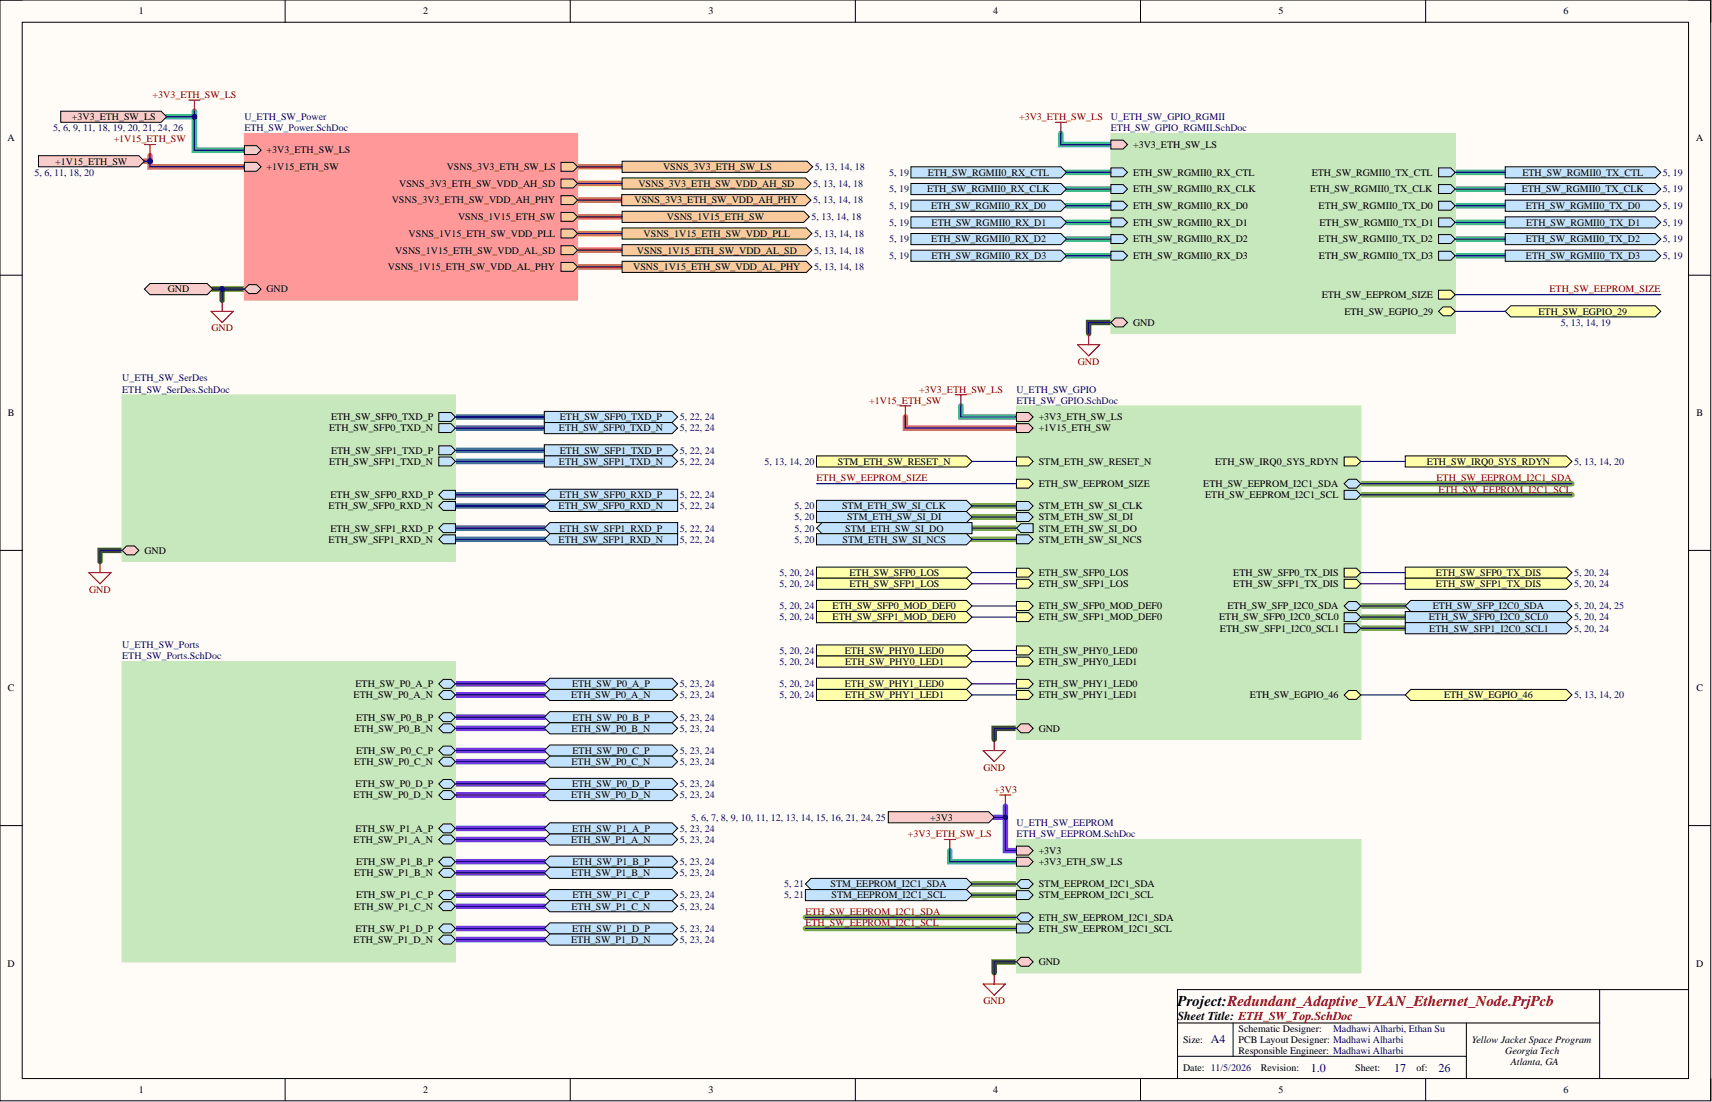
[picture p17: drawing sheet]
<svg xmlns="http://www.w3.org/2000/svg" width="391mm" height="252mm" viewBox="0 0 391 252" stroke-linecap="round" stroke-linejoin="round" font-family="sans-serif">
<defs><g id="words">
<text font-size="3.4" x="268.9" y="229.6">Project:Redundant_Adaptive_VLAN_Ethernet_Node.PrjPcb</text>
<text font-size="2.7" x="268.9" y="232.9">Sheet Title: ETH_SW_Top.SchDoc</text>
<g font-size="2.7" fill="#000080">
<text x="276.5" y="238">A4</text>
<text x="299.3" y="244.6">1.0</text>
<text x="318.3" y="244.6">17</text>
<text x="328.5" y="244.6">26</text>
</g>
<g font-size="2.3">
<text x="31.7" y="3.3">1</text>
<text x="96.6" y="3.3">2</text>
<text x="161.8" y="3.3">3</text>
<text x="226.8" y="3.3">4</text>
<text x="291.9" y="3.3">5</text>
<text x="357" y="3.3">6</text>
<text x="16.4" y="27.4">+3V3_ETH_SW_LS</text>
<text x="1.7" y="32.2">A</text>
<text x="60.9" y="35">+3V3_ETH_SW_LS</text>
<text x="258.7" y="33.8">+3V3_ETH_SW_LS</text>
<text x="387.3" y="32.2">A</text>
<text x="12.6" y="37.6">+1V15_ETH_SW</text>
<text x="60.9" y="38.8">+1V15_ETH_SW</text>
<text x="102" y="38.8">VSNS_3V3_ETH_SW_LS</text>
<text x="151.4" y="38.8">VSNS_3V3_ETH_SW_LS</text>
<text x="211.8" y="40.1">ETH_SW_RGMII0_RX_CTL</text>
<text x="258.7" y="40.1">ETH_SW_RGMII0_RX_CTL</text>
<text x="299.5" y="40.1">ETH_SW_RGMII0_TX_CTL</text>
<text x="347.6" y="40.1">ETH_SW_RGMII0_TX_CTL</text>
<text x="89.4" y="46.4">VSNS_3V3_ETH_SW_VDD_AH_PHY</text>
<text x="91.1" y="42.6">VSNS_3V3_ETH_SW_VDD_AH_SD</text>
<text x="144.9" y="46.4">VSNS_3V3_ETH_SW_VDD_AH_PHY</text>
<text x="145.8" y="42.6">VSNS_3V3_ETH_SW_VDD_AH_SD</text>
<text x="211.7" y="43.9">ETH_SW_RGMII0_RX_CLK</text>
<text x="212.6" y="47.7">ETH_SW_RGMII0_RX_D0</text>
<text x="258.7" y="47.7">ETH_SW_RGMII0_RX_D0</text>
<text x="258.7" y="43.9">ETH_SW_RGMII0_RX_CLK</text>
<text x="299.2" y="43.9">ETH_SW_RGMII0_TX_CLK</text>
<text x="301.1" y="47.7">ETH_SW_RGMII0_TX_D0</text>
<text x="347.4" y="43.9">ETH_SW_RGMII0_TX_CLK</text>
<text x="348.4" y="47.7">ETH_SW_RGMII0_TX_D0</text>
<text x="104.6" y="50.3">VSNS_1V15_ETH_SW</text>
<text x="152.3" y="50.3">VSNS_1V15_ETH_SW</text>
<text x="212.7" y="51.5">ETH_SW_RGMII0_RX_D1</text>
<text x="258.7" y="51.5">ETH_SW_RGMII0_RX_D1</text>
<text x="301.3" y="51.5">ETH_SW_RGMII0_TX_D1</text>
<text x="348.4" y="51.5">ETH_SW_RGMII0_TX_D1</text>
<text x="90.3" y="57.9">VSNS_1V15_ETH_SW_VDD_AL_SD</text>
<text x="93.3" y="54.1">VSNS_1V15_ETH_SW_VDD_PLL</text>
<text x="145.4" y="57.9">VSNS_1V15_ETH_SW_VDD_AL_SD</text>
<text x="146.9" y="54.1">VSNS_1V15_ETH_SW_VDD_PLL</text>
<text x="212.6" y="55.3">ETH_SW_RGMII0_RX_D2</text>
<text x="212.7" y="59.1">ETH_SW_RGMII0_RX_D3</text>
<text x="258.7" y="59.1">ETH_SW_RGMII0_RX_D3</text>
<text x="258.7" y="55.3">ETH_SW_RGMII0_RX_D2</text>
<text x="301.1" y="55.3">ETH_SW_RGMII0_TX_D2</text>
<text x="301.1" y="59.1">ETH_SW_RGMII0_TX_D3</text>
<text x="348.4" y="55.3">ETH_SW_RGMII0_TX_D2</text>
<text x="348.4" y="59.1">ETH_SW_RGMII0_TX_D3</text>
<text x="88.6" y="61.7">VSNS_1V15_ETH_SW_VDD_AL_PHY</text>
<text x="144.6" y="61.7">VSNS_1V15_ETH_SW_VDD_AL_PHY</text>
<text x="38.3" y="66.8">GND</text>
<text x="60.9" y="66.8">GND</text>
<text x="301.8" y="68">ETH_SW_EEPROM_SIZE</text>
<text x="306.9" y="71.8">ETH_SW_EGPIO_29</text>
<text x="351.3" y="71.8">ETH_SW_EGPIO_29</text>
<text x="258.7" y="74.4">GND</text>
<text x="1.8" y="95">B</text>
<text x="75.6" y="95.9">ETH_SW_SFP0_TXD_P</text>
<text x="127.8" y="95.9">ETH_SW_SFP0_TXD_P</text>
<text x="237.1" y="95.9">+3V3_ETH_SW_LS</text>
<text x="387.3" y="95">B</text>
<text x="75.2" y="98.5">ETH_SW_SFP0_TXD_N</text>
<text x="127.6" y="98.5">ETH_SW_SFP0_TXD_N</text>
<text x="237.1" y="98.5">+1V15_ETH_SW</text>
<text x="75.2" y="106.1">ETH_SW_SFP1_TXD_N</text>
<text x="75.6" y="103.6">ETH_SW_SFP1_TXD_P</text>
<text x="127.6" y="106.1">ETH_SW_SFP1_TXD_N</text>
<text x="127.8" y="103.6">ETH_SW_SFP1_TXD_P</text>
<text x="191.3" y="106.1">STM_ETH_SW_RESET_N</text>
<text x="237.1" y="106.1">STM_ETH_SW_RESET_N</text>
<text x="277.4" y="106.1">ETH_SW_IRQ0_SYS_RDYN</text>
<text x="325.7" y="106.1">ETH_SW_IRQ0_SYS_RDYN</text>
<text x="75.5" y="113.7">ETH_SW_SFP0_RXD_P</text>
<text x="127.7" y="113.7">ETH_SW_SFP0_RXD_P</text>
<text x="237.1" y="111.2">ETH_SW_EEPROM_SIZE</text>
<text x="274.7" y="111.2">ETH_SW_EEPROM_I2C1_SDA</text>
<text x="275.1" y="113.7">ETH_SW_EEPROM_I2C1_SCL</text>
<text x="75" y="116.2">ETH_SW_SFP0_RXD_N</text>
<text x="127.5" y="116.2">ETH_SW_SFP0_RXD_N</text>
<text x="192.3" y="116.2">STM_ETH_SW_SI_CLK</text>
<text x="193.4" y="118.8">STM_ETH_SW_SI_DI</text>
<text x="237.1" y="116.2">STM_ETH_SW_SI_CLK</text>
<text x="237.1" y="118.8">STM_ETH_SW_SI_DI</text>
<text x="75" y="123.9">ETH_SW_SFP1_RXD_N</text>
<text x="75.5" y="121.3">ETH_SW_SFP1_RXD_P</text>
<text x="127.5" y="123.9">ETH_SW_SFP1_RXD_N</text>
<text x="127.7" y="121.3">ETH_SW_SFP1_RXD_P</text>
<text x="192.4" y="123.9">STM_ETH_SW_SI_NCS</text>
<text x="193" y="121.3">STM_ETH_SW_SI_DO</text>
<text x="237.1" y="121.3">STM_ETH_SW_SI_DO</text>
<text x="237.1" y="123.9">STM_ETH_SW_SI_NCS</text>
<text x="33" y="126.4">GND</text>
<text x="193.9" y="131.5">ETH_SW_SFP0_LOS</text>
<text x="237.1" y="131.5">ETH_SW_SFP0_LOS</text>
<text x="281.6" y="131.5">ETH_SW_SFP0_TX_DIS</text>
<text x="327.8" y="131.5">ETH_SW_SFP0_TX_DIS</text>
<text x="193.9" y="134">ETH_SW_SFP1_LOS</text>
<text x="237.1" y="134">ETH_SW_SFP1_LOS</text>
<text x="281.6" y="134">ETH_SW_SFP1_TX_DIS</text>
<text x="327.8" y="134">ETH_SW_SFP1_TX_DIS</text>
<text x="190.1" y="139.1">ETH_SW_SFP0_MOD_DEF0</text>
<text x="190.1" y="141.6">ETH_SW_SFP1_MOD_DEF0</text>
<text x="237.1" y="141.6">ETH_SW_SFP1_MOD_DEF0</text>
<text x="237.1" y="139.1">ETH_SW_SFP0_MOD_DEF0</text>
<text x="278.4" y="141.6">ETH_SW_SFP0_I2C0_SCL0</text>
<text x="280.2" y="139.1">ETH_SW_SFP_I2C0_SDA</text>
<text x="326.2" y="141.6">ETH_SW_SFP0_I2C0_SCL0</text>
<text x="327.1" y="139.1">ETH_SW_SFP_I2C0_SDA</text>
<text x="192.9" y="149.2">ETH_SW_PHY0_LED0</text>
<text x="237.1" y="149.2">ETH_SW_PHY0_LED0</text>
<text x="278.5" y="144.2">ETH_SW_SFP1_I2C0_SCL1</text>
<text x="326.3" y="144.2">ETH_SW_SFP1_I2C0_SCL1</text>
<text x="193" y="151.8">ETH_SW_PHY0_LED1</text>
<text x="237.1" y="151.8">ETH_SW_PHY0_LED1</text>
<text x="1.8" y="157.8">C</text>
<text x="80.7" y="159.4">ETH_SW_P0_A_N</text>
<text x="81.2" y="156.8">ETH_SW_P0_A_P</text>
<text x="130.4" y="159.4">ETH_SW_P0_A_N</text>
<text x="130.6" y="156.8">ETH_SW_P0_A_P</text>
<text x="192.9" y="156.8">ETH_SW_PHY1_LED0</text>
<text x="193" y="159.4">ETH_SW_PHY1_LED1</text>
<text x="237.1" y="159.4">ETH_SW_PHY1_LED1</text>
<text x="237.1" y="156.8">ETH_SW_PHY1_LED0</text>
<text x="285.4" y="159.4">ETH_SW_EGPIO_46</text>
<text x="329.7" y="159.4">ETH_SW_EGPIO_46</text>
<text x="387.3" y="157.8">C</text>
<text x="80.9" y="167">ETH_SW_P0_B_N</text>
<text x="81.3" y="164.5">ETH_SW_P0_B_P</text>
<text x="130.5" y="167">ETH_SW_P0_B_N</text>
<text x="130.7" y="164.5">ETH_SW_P0_B_P</text>
<text x="237.1" y="167">GND</text>
<text x="81.3" y="172.1">ETH_SW_P0_C_P</text>
<text x="130.7" y="172.1">ETH_SW_P0_C_P</text>
<text x="80.9" y="174.6">ETH_SW_P0_C_N</text>
<text x="81.2" y="179.7">ETH_SW_P0_D_P</text>
<text x="130.5" y="174.6">ETH_SW_P0_C_N</text>
<text x="130.6" y="179.7">ETH_SW_P0_D_P</text>
<text x="80.7" y="182.2">ETH_SW_P0_D_N</text>
<text x="130.4" y="182.2">ETH_SW_P0_D_N</text>
<text x="81.2" y="189.8">ETH_SW_P1_A_P</text>
<text x="130.6" y="189.8">ETH_SW_P1_A_P</text>
<text x="212.4" y="187.3">+3V3</text>
<text x="80.7" y="192.4">ETH_SW_P1_A_N</text>
<text x="81.3" y="197.5">ETH_SW_P1_B_P</text>
<text x="130.4" y="192.4">ETH_SW_P1_A_N</text>
<text x="130.7" y="197.5">ETH_SW_P1_B_P</text>
<text x="237.1" y="194.9">+3V3</text>
<text x="237.1" y="197.5">+3V3_ETH_SW_LS</text>
<text x="80.9" y="200">ETH_SW_P1_B_N</text>
<text x="130.5" y="200">ETH_SW_P1_B_N</text>
<text x="189.6" y="202.5">STM_EEPROM_I2C1_SDA</text>
<text x="237.1" y="202.5">STM_EEPROM_I2C1_SDA</text>
<text x="80.9" y="207.6">ETH_SW_P1_C_N</text>
<text x="81.3" y="205.1">ETH_SW_P1_C_P</text>
<text x="130.5" y="207.6">ETH_SW_P1_C_N</text>
<text x="130.7" y="205.1">ETH_SW_P1_C_P</text>
<text x="189.8" y="205.1">STM_EEPROM_I2C1_SCL</text>
<text x="237.1" y="205.1">STM_EEPROM_I2C1_SCL</text>
<text x="80.7" y="215.2">ETH_SW_P1_D_N</text>
<text x="81.2" y="212.7">ETH_SW_P1_D_P</text>
<text x="130.4" y="215.2">ETH_SW_P1_D_N</text>
<text x="130.6" y="212.7">ETH_SW_P1_D_P</text>
<text x="237.1" y="210.1">ETH_SW_EEPROM_I2C1_SDA</text>
<text x="237.1" y="212.7">ETH_SW_EEPROM_I2C1_SCL</text>
<text x="1.7" y="220.6">D</text>
<text x="237.1" y="220.3">GND</text>
<text x="387.3" y="220.6">D</text>
<text x="270.1" y="238.1">Size:</text>
<text x="282.8" y="235.5">Schematic Designer:</text>
<text x="282.8" y="238.1">PCB Layout Designer: Madhawi Alharbi</text>
<text x="336.1" y="238.1">Yellow Jacket Space Program</text>
<text x="270.1" y="244.4">Date: 11/5/2026</text>
<text x="282.8" y="240.6">Responsible Engineer: Madhawi Alharbi</text>
<text x="287.9" y="244.4">Revision:</text>
<text x="309.4" y="244.4">Sheet:</text>
<text x="323.4" y="244.4">of:</text>
<text x="343.7" y="240.6">Georgia Tech</text>
<text x="344.9" y="243.1">Atlanta, GA</text>
<text x="31.7" y="249.5">1</text>
<text x="96.6" y="249.5">2</text>
<text x="161.8" y="249.5">3</text>
<text x="226.8" y="249.5">4</text>
<text x="291.9" y="249.5">5</text>
<text x="357" y="249.5">6</text>
</g>
<g font-size="2.3" fill="#800000">
<text x="34.8" y="22.3">+3V3_ETH_SW_LS</text>
<text x="232.7" y="27.4">+3V3_ETH_SW_LS</text>
<text x="26" y="32.5">+1V15_ETH_SW</text>
<text x="353.8" y="66.8">ETH_SW_EEPROM_SIZE</text>
<text x="48.3" y="75.6">GND</text>
<text x="246.1" y="83.2">GND</text>
<text x="209.8" y="89.6">+3V3_ETH_SW_LS</text>
<text x="198.4" y="92.1">+1V15_ETH_SW</text>
<text x="186.4" y="109.9">ETH_SW_EEPROM_SIZE</text>
<text x="328" y="109.9">ETH_SW_EEPROM_I2C1_SDA</text>
<text x="328.4" y="112.4">ETH_SW_EEPROM_I2C1_SCL</text>
<text x="20.4" y="135.3">GND</text>
<text x="224.5" y="175.9">GND</text>
<text x="227" y="181">+3V3</text>
<text x="207.3" y="191.1">+3V3_ETH_SW_LS</text>
<text x="183.9" y="208.9">ETH_SW_EEPROM_I2C1_SDA</text>
<text x="183.9" y="211.4">ETH_SW_EEPROM_I2C1_SCL</text>
<text x="224.5" y="229.2">GND</text>
</g>
<g font-size="2.3" fill="#000080">
<text x="12.2" y="30">5, 6, 9, 11, 18, 19, 20, 21, 24, 26</text>
<text x="55.8" y="27.4">U_ETH_SW_Power</text>
<text x="55.8" y="30">ETH_SW_Power.SchDoc</text>
<text x="253.6" y="27.4">U_ETH_SW_GPIO_RGMII</text>
<text x="253.6" y="30">ETH_SW_GPIO_RGMII.SchDoc</text>
<text x="7.9" y="40.1">5, 6, 11, 18, 20</text>
<text x="186" y="38.8">5, 13, 14, 18</text>
<text x="203" y="40.1">5, 19</text>
<text x="379.7" y="40.1">5, 19</text>
<text x="185.7" y="46.4">5, 13, 14, 18</text>
<text x="185.7" y="42.6">5, 13, 14, 18</text>
<text x="203" y="47.7">5, 19</text>
<text x="203" y="43.9">5, 19</text>
<text x="379.7" y="47.7">5, 19</text>
<text x="379.7" y="43.9">5, 19</text>
<text x="185.3" y="50.3">5, 13, 14, 18</text>
<text x="203" y="51.5">5, 19</text>
<text x="379.7" y="51.5">5, 19</text>
<text x="185.9" y="57.9">5, 13, 14, 18</text>
<text x="185.9" y="54.1">5, 13, 14, 18</text>
<text x="203" y="55.3">5, 19</text>
<text x="203" y="59.1">5, 19</text>
<text x="379.7" y="59.1">5, 19</text>
<text x="379.7" y="55.3">5, 19</text>
<text x="185.9" y="61.7">5, 13, 14, 18</text>
<text x="356.4" y="74.4">5, 13, 14, 19</text>
<text x="27.9" y="87.1">U_ETH_SW_SerDes</text>
<text x="27.9" y="89.6">ETH_SW_SerDes.SchDoc</text>
<text x="232.1" y="89.6">U_ETH_SW_GPIO</text>
<text x="155.2" y="95.9">5, 22, 24</text>
<text x="232.1" y="92.1">ETH_SW_GPIO.SchDoc</text>
<text x="155.2" y="98.5">5, 22, 24</text>
<text x="155.2" y="103.6">5, 22, 24</text>
<text x="155.2" y="106.1">5, 22, 24</text>
<text x="174.5" y="106.1">5, 13, 14, 20</text>
<text x="359.4" y="106.1">5, 13, 14, 20</text>
<text x="155.2" y="113.7">5, 22, 24</text>
<text x="155.2" y="116.2">5, 22, 24</text>
<text x="181.4" y="118.8">5, 20</text>
<text x="181.4" y="116.2">5, 20</text>
<text x="155.2" y="121.3">5, 22, 24</text>
<text x="155.2" y="123.9">5, 22, 24</text>
<text x="181.4" y="121.3">5, 20</text>
<text x="181.4" y="123.9">5, 20</text>
<text x="178" y="131.5">5, 20, 24</text>
<text x="359.4" y="131.5">5, 20, 24</text>
<text x="178" y="134">5, 20, 24</text>
<text x="359.4" y="134">5, 20, 24</text>
<text x="178" y="139.1">5, 20, 24</text>
<text x="178" y="141.6">5, 20, 24</text>
<text x="359.4" y="141.6">5, 20, 24</text>
<text x="359.4" y="139.1">5, 20, 24, 25</text>
<text x="27.9" y="148">U_ETH_SW_Ports</text>
<text x="178" y="149.2">5, 20, 24</text>
<text x="359.4" y="144.2">5, 20, 24</text>
<text x="27.9" y="150.5">ETH_SW_Ports.SchDoc</text>
<text x="178" y="151.8">5, 20, 24</text>
<text x="155.2" y="156.8">5, 23, 24</text>
<text x="155.2" y="159.4">5, 23, 24</text>
<text x="178" y="156.8">5, 20, 24</text>
<text x="178" y="159.4">5, 20, 24</text>
<text x="359.4" y="159.4">5, 13, 14, 20</text>
<text x="155.2" y="164.5">5, 23, 24</text>
<text x="155.2" y="167">5, 23, 24</text>
<text x="155.2" y="172.1">5, 23, 24</text>
<text x="155.2" y="174.6">5, 23, 24</text>
<text x="155.2" y="179.7">5, 23, 24</text>
<text x="155.2" y="182.2">5, 23, 24</text>
<text x="155.2" y="189.8">5, 23, 24</text>
<text x="157.8" y="187.3">5, 6, 7, 8, 9, 10, 11, 12, 13, 14, 15, 16, 21, 24, 25</text>
<text x="232.1" y="188.6">U_ETH_SW_EEPROM</text>
<text x="232.1" y="191.1">ETH_SW_EEPROM.SchDoc</text>
<text x="155.2" y="192.4">5, 23, 24</text>
<text x="155.2" y="197.5">5, 23, 24</text>
<text x="155.2" y="200">5, 23, 24</text>
<text x="179.1" y="202.5">5, 21</text>
<text x="155.2" y="205.1">5, 23, 24</text>
<text x="155.2" y="207.6">5, 23, 24</text>
<text x="179.1" y="205.1">5, 21</text>
<text x="155.2" y="212.7">5, 23, 24</text>
<text x="155.2" y="215.2">5, 23, 24</text>
<text x="304.4" y="235.5">Madhawi Alharbi, Ethan Su</text>
</g>
</g></defs>
<path d="M0 0h390.6v251.3h-390.6z" fill-rule="evenodd" fill="#fffcf8"/>
<path d="M0 0h390.6v251.3h-390.6z" fill="none" stroke="#000" stroke-width=".23"/>
<path d="M5.1 5.1h380.4v241.1h-380.4z" fill-rule="evenodd" fill="#fffcf8"/>
<g fill="none" stroke="#000" stroke-width=".23">
<path d="M0 0h5.1M5.1 5.1h380.4v241.1h-380.4zM65.1 0v5.1M130.2 0v5.1M195.3 0v5.1M260.4 0v5.1M325.5 0v5.1M385.5 0h5.1v5.1M0 62.8h5.1M385.5 62.8h5.1M0 125.6h5.1M385.5 125.6h5.1"/>
<path d="M0 188.4h5.1M385.5 188.4h5.1M268.9 233.5h96.3M281.5 233.5v7.6M334.8 233.5v12.7M365.2 225.9v20.3M385.5 225.9h-116.6v20.3M65.1 246.2v5.1M130.2 246.2v5.1M195.3 246.2v5.1M260.4 246.2v5.1M268.9 241.1h65.9"/>
<path d="M325.5 246.2v5.1M390.6 246.2v5.1"/>
</g>
<path d="M48.6 66h2.1M55.8 66h-5.1v2.5M253.6 73.6h-5v2.5M27.9 125.6h-5.1v2.6M232.1 166.2h-5.1v2.6M232.1 219.5h-5.1v2.6" fill="none" stroke="#00be00" stroke-width="1.3"/>
<path d="M227 186.5h2.5M229.5 184v10.2h2.6" fill="none" stroke="#6e6eff" stroke-width="1.3"/>
<path d="M38 26.7h6.4M44.4 25.4v8.9h11.4M242.2 30.5v2.5h11.4M219.4 92.6v2.6h12.7M216.9 194.2v2.5h15.2" fill="none" stroke="#25aedb" stroke-width="1.3"/>
<path d="M33 36.8h1.2M34.2 35.5v2.6h21.6M206.7 95.2v2.5h25.4" fill="none" stroke="#db3381" stroke-width="1.3"/>
<path d="M131.9 38.1h10.1M131.9 41.9h10.1M131.9 49.5h10.1M131.9 45.7h10M131.9 53.3h10.1M131.9 57.1h10.1M131.9 60.9h10.1" fill="none" stroke="#fd8300" stroke-width="1.3"/>
<path d="M243.5 39.3h10.1M332.3 39.3h11.4M243.5 43.1h10.1M243.5 47h10.1M243.5 50.8h10.1M243.5 54.6h10.1M243.5 58.4h10.1M332.3 43.1h11.4M332.3 47h11.4M332.3 50.8h11.4M332.3 54.6h11.4M332.3 58.4h11.4" fill="none" stroke="#3fb791" stroke-width="1.3"/>
<path d="M104 95.2h20.3M104 97.7h20.3M104 112.9h20.3M104 115.5h20.3M104 102.8h20.3M104 105.3h20.3M104 120.6h20.3M104 123.1h20.3" fill="none" stroke="#416db5" stroke-width="1.3"/>
<g fill="none" stroke="#6e38e8" stroke-width="1.3">
<path d="M104 156.1h20.3M104 158.6h20.3M104 163.7h20.3M104 166.2h20.3M104 171.3h20.3M104 173.9h20.3M104 178.9h20.3M104 181.5h20.3M104 189.1h20.3M104 191.6h20.3M104 196.7h20.3M104 199.2h20.3"/>
<path d="M104 204.3h20.3M104 206.8h20.3M104 211.9h20.3M104 214.5h20.3"/>
</g>
<path d="M310.7 110.4h48.2M310.7 112.9h48.2M310.7 138.3h10.1M310.7 143.4h10.1M310.7 140.9h10.1M183.9 209.4h48.2M183.9 211.9h48.2M221.9 201.8h10.2M221.9 204.3h10.2" fill="none" stroke="#80aa44" stroke-width="1.3"/>
<path d="M221.9 115.5h10.2M221.9 118h10.2M221.9 120.6h10.2M221.9 123.1h10.2" fill="none" stroke="#7ec826" stroke-width="1.3"/>
<path d="M232.1 191.6h78.6v30.5h-78.6z" fill-rule="evenodd" fill="#c6e8bc"/>
<path d="M232.1 191.6h78.6v30.5h-78.6z" fill="none" stroke="#c6e8bc" stroke-width=".23"/>
<path d="M232.1 193.1h2.8l1 1.1-1 1h-2.8z" fill-rule="evenodd" fill="#f9cccc"/>
<path d="M232.1 193.1h2.8l1 1.1-1 1h-2.8z" fill="none" stroke="#000" stroke-width=".23"/>
<path d="M232.1 195.7h2.8l1 1-1 1h-2.8z" fill-rule="evenodd" fill="#f9cccc"/>
<path d="M232.1 195.7h2.8l1 1-1 1h-2.8z" fill="none" stroke="#000" stroke-width=".23"/>
<path d="M233.1 208.4h1.8l1 1-1 1h-1.8l-1-1z" fill-rule="evenodd" fill="#c3e2fd"/>
<path d="M233.1 208.4h1.8l1 1-1 1h-1.8l-1-1z" fill="none" stroke="#000" stroke-width=".23"/>
<path d="M232.1 210.9h2.8l1 1-1 1h-2.8z" fill-rule="evenodd" fill="#c3e2fd"/>
<path d="M232.1 210.9h2.8l1 1-1 1h-2.8z" fill="none" stroke="#000" stroke-width=".23"/>
<path d="M233.1 200.8h1.8l1 1-1 1h-1.8l-1-1z" fill-rule="evenodd" fill="#c3e2fd"/>
<path d="M233.1 200.8h1.8l1 1-1 1h-1.8l-1-1z" fill="none" stroke="#000" stroke-width=".23"/>
<path d="M232.1 203.3h2.8l1 1-1 1h-2.8z" fill-rule="evenodd" fill="#c3e2fd"/>
<path d="M232.1 203.3h2.8l1 1-1 1h-2.8z" fill="none" stroke="#000" stroke-width=".23"/>
<path d="M233.1 218.5h1.8l1 1-1 1h-1.8l-1-1z" fill-rule="evenodd" fill="#f9cccc"/>
<path d="M233.1 218.5h1.8l1 1-1 1h-1.8l-1-1z" fill="none" stroke="#000" stroke-width=".23"/>
<path d="M232.1 92.6h78.6v76.2h-78.6z" fill-rule="evenodd" fill="#c6e8bc"/>
<path d="M232.1 92.6h78.6v76.2h-78.6z" fill="none" stroke="#c6e8bc" stroke-width=".23"/>
<path d="M232.1 94.2h2.8l1 1-1 1h-2.8z" fill-rule="evenodd" fill="#f9cccc"/>
<path d="M232.1 94.2h2.8l1 1-1 1h-2.8z" fill="none" stroke="#000" stroke-width=".23"/>
<path d="M233.1 165.2h1.8l1 1-1 1.1h-1.8l-1-1.1z" fill-rule="evenodd" fill="#f9cccc"/>
<path d="M233.1 165.2h1.8l1 1-1 1.1h-1.8l-1-1.1z" fill="none" stroke="#000" stroke-width=".23"/>
<path d="M232.1 157.6h2.8l1 1-1 1h-2.8z" fill-rule="evenodd" fill="#ffa"/>
<path d="M232.1 157.6h2.8l1 1-1 1h-2.8z" fill="none" stroke="#000" stroke-width=".23"/>
<path d="M232.1 155.1h2.8l1 1-1 1h-2.8z" fill-rule="evenodd" fill="#ffa"/>
<path d="M232.1 155.1h2.8l1 1-1 1h-2.8z" fill="none" stroke="#000" stroke-width=".23"/>
<path d="M232.1 150h2.8l1 1-1 1h-2.8z" fill-rule="evenodd" fill="#ffa"/>
<path d="M232.1 150h2.8l1 1-1 1h-2.8z" fill="none" stroke="#000" stroke-width=".23"/>
<path d="M232.1 147.5h2.8l1 1-1 1h-2.8z" fill-rule="evenodd" fill="#ffa"/>
<path d="M232.1 147.5h2.8l1 1-1 1h-2.8z" fill="none" stroke="#000" stroke-width=".23"/>
<path d="M232.1 104.3h2.8l1 1-1 1h-2.8z" fill-rule="evenodd" fill="#ffa"/>
<path d="M232.1 104.3h2.8l1 1-1 1h-2.8z" fill="none" stroke="#000" stroke-width=".23"/>
<path d="M232.1 109.4h2.8l1 1-1 1h-2.8z" fill-rule="evenodd" fill="#ffa"/>
<path d="M232.1 109.4h2.8l1 1-1 1h-2.8z" fill="none" stroke="#000" stroke-width=".23"/>
<path d="M232.1 96.7h2.8l1 1-1 1h-2.8z" fill-rule="evenodd" fill="#f9cccc"/>
<path d="M232.1 96.7h2.8l1 1-1 1h-2.8z" fill="none" stroke="#000" stroke-width=".23"/>
<path d="M306.9 104.3h2.8l1 1-1 1h-2.8z" fill-rule="evenodd" fill="#ffa"/>
<path d="M306.9 104.3h2.8l1 1-1 1h-2.8z" fill="none" stroke="#000" stroke-width=".23"/>
<path d="M307.9 157.6h1.8l1 1-1 1h-1.8l-1-1z" fill-rule="evenodd" fill="#ffa"/>
<path d="M307.9 157.6h1.8l1 1-1 1h-1.8l-1-1z" fill="none" stroke="#000" stroke-width=".23"/>
<path d="M232.1 139.8h2.8l1 1.1-1 1h-2.8z" fill-rule="evenodd" fill="#ffa"/>
<path d="M232.1 139.8h2.8l1 1.1-1 1h-2.8z" fill="none" stroke="#000" stroke-width=".23"/>
<path d="M232.1 137.3h2.8l1 1-1 1h-2.8z" fill-rule="evenodd" fill="#ffa"/>
<path d="M232.1 137.3h2.8l1 1-1 1h-2.8z" fill="none" stroke="#000" stroke-width=".23"/>
<path d="M232.1 132.2h2.8l1 1-1 1.1h-2.8z" fill-rule="evenodd" fill="#ffa"/>
<path d="M232.1 132.2h2.8l1 1-1 1.1h-2.8z" fill="none" stroke="#000" stroke-width=".23"/>
<path d="M232.1 129.7h2.8l1 1-1 1h-2.8z" fill-rule="evenodd" fill="#ffa"/>
<path d="M232.1 129.7h2.8l1 1-1 1h-2.8z" fill="none" stroke="#000" stroke-width=".23"/>
<path d="M232.1 114.5h2.8l1 1-1 1h-2.8z" fill-rule="evenodd" fill="#c3e2fd"/>
<path d="M232.1 114.5h2.8l1 1-1 1h-2.8z" fill="none" stroke="#000" stroke-width=".23"/>
<path d="M232.1 117h2.8l1 1-1 1h-2.8z" fill-rule="evenodd" fill="#c3e2fd"/>
<path d="M232.1 117h2.8l1 1-1 1h-2.8z" fill="none" stroke="#000" stroke-width=".23"/>
<path d="M233.1 119.5h2.8v2.1h-2.8l-1-1z" fill-rule="evenodd" fill="#c3e2fd"/>
<path d="M233.1 119.5h2.8v2.1h-2.8l-1-1z" fill="none" stroke="#000" stroke-width=".23"/>
<path d="M232.1 122.1h2.8l1 1-1 1h-2.8z" fill-rule="evenodd" fill="#c3e2fd"/>
<path d="M232.1 122.1h2.8l1 1-1 1h-2.8z" fill="none" stroke="#000" stroke-width=".23"/>
<path d="M307.9 109.4h1.8l1 1-1 1h-1.8l-1-1z" fill-rule="evenodd" fill="#c3e2fd"/>
<path d="M307.9 109.4h1.8l1 1-1 1h-1.8l-1-1z" fill="none" stroke="#000" stroke-width=".23"/>
<path d="M306.9 111.9h2.8l1 1-1 1.1h-2.8z" fill-rule="evenodd" fill="#c3e2fd"/>
<path d="M306.9 111.9h2.8l1 1-1 1.1h-2.8z" fill="none" stroke="#000" stroke-width=".23"/>
<path d="M306.9 129.7h2.8l1 1-1 1h-2.8z" fill-rule="evenodd" fill="#ffa"/>
<path d="M306.9 129.7h2.8l1 1-1 1h-2.8z" fill="none" stroke="#000" stroke-width=".23"/>
<path d="M306.9 132.2h2.8l1 1-1 1.1h-2.8z" fill-rule="evenodd" fill="#ffa"/>
<path d="M306.9 132.2h2.8l1 1-1 1.1h-2.8z" fill="none" stroke="#000" stroke-width=".23"/>
<path d="M307.9 137.3h1.8l1 1-1 1h-1.8l-1-1z" fill-rule="evenodd" fill="#c3e2fd"/>
<path d="M307.9 137.3h1.8l1 1-1 1h-1.8l-1-1z" fill="none" stroke="#000" stroke-width=".23"/>
<path d="M306.9 139.8h2.8l1 1.1-1 1h-2.8z" fill-rule="evenodd" fill="#c3e2fd"/>
<path d="M306.9 139.8h2.8l1 1.1-1 1h-2.8z" fill="none" stroke="#000" stroke-width=".23"/>
<path d="M306.9 142.4h2.8l1 1-1 1h-2.8z" fill-rule="evenodd" fill="#c3e2fd"/>
<path d="M306.9 142.4h2.8l1 1-1 1h-2.8z" fill="none" stroke="#000" stroke-width=".23"/>
<path d="M253.6 30.5h78.7v45.6h-78.7z" fill-rule="evenodd" fill="#c6e8bc"/>
<path d="M253.6 30.5h78.7v45.6h-78.7z" fill="none" stroke="#c6e8bc" stroke-width=".23"/>
<path d="M253.6 57.4h2.8l1 1-1 1h-2.8z" fill-rule="evenodd" fill="#c3e2fd"/>
<path d="M253.6 57.4h2.8l1 1-1 1h-2.8z" fill="none" stroke="#000" stroke-width=".23"/>
<path d="M253.6 53.6h2.8l1 1-1 1h-2.8z" fill-rule="evenodd" fill="#c3e2fd"/>
<path d="M253.6 53.6h2.8l1 1-1 1h-2.8z" fill="none" stroke="#000" stroke-width=".23"/>
<path d="M253.6 49.7h2.8l1 1.1-1 1h-2.8z" fill-rule="evenodd" fill="#c3e2fd"/>
<path d="M253.6 49.7h2.8l1 1.1-1 1h-2.8z" fill="none" stroke="#000" stroke-width=".23"/>
<path d="M253.6 45.9h2.8l1 1.1-1 1h-2.8z" fill-rule="evenodd" fill="#c3e2fd"/>
<path d="M253.6 45.9h2.8l1 1.1-1 1h-2.8z" fill="none" stroke="#000" stroke-width=".23"/>
<path d="M253.6 42.1h2.8l1 1-1 1.1h-2.8z" fill-rule="evenodd" fill="#c3e2fd"/>
<path d="M253.6 42.1h2.8l1 1-1 1.1h-2.8z" fill="none" stroke="#000" stroke-width=".23"/>
<path d="M253.6 38.3h2.8l1 1-1 1.1h-2.8z" fill-rule="evenodd" fill="#c3e2fd"/>
<path d="M253.6 38.3h2.8l1 1-1 1.1h-2.8z" fill="none" stroke="#000" stroke-width=".23"/>
<path d="M253.6 32h2.8l1 1-1 1h-2.8z" fill-rule="evenodd" fill="#f9cccc"/>
<path d="M253.6 32h2.8l1 1-1 1h-2.8z" fill="none" stroke="#000" stroke-width=".23"/>
<path d="M328.5 57.4h2.7l1.1 1-1.1 1h-2.7z" fill-rule="evenodd" fill="#c3e2fd"/>
<path d="M328.5 57.4h2.7l1.1 1-1.1 1h-2.7z" fill="none" stroke="#000" stroke-width=".23"/>
<path d="M328.5 53.6h2.7l1.1 1-1.1 1h-2.7z" fill-rule="evenodd" fill="#c3e2fd"/>
<path d="M328.5 53.6h2.7l1.1 1-1.1 1h-2.7z" fill="none" stroke="#000" stroke-width=".23"/>
<path d="M328.5 49.7h2.7l1.1 1.1-1.1 1h-2.7z" fill-rule="evenodd" fill="#c3e2fd"/>
<path d="M328.5 49.7h2.7l1.1 1.1-1.1 1h-2.7z" fill="none" stroke="#000" stroke-width=".23"/>
<path d="M328.5 45.9h2.7l1.1 1.1-1.1 1h-2.7z" fill-rule="evenodd" fill="#c3e2fd"/>
<path d="M328.5 45.9h2.7l1.1 1.1-1.1 1h-2.7z" fill="none" stroke="#000" stroke-width=".23"/>
<path d="M328.5 38.3h2.7l1.1 1-1.1 1.1h-2.7z" fill-rule="evenodd" fill="#c3e2fd"/>
<path d="M328.5 38.3h2.7l1.1 1-1.1 1.1h-2.7z" fill="none" stroke="#000" stroke-width=".23"/>
<path d="M328.5 42.1h2.7l1.1 1-1.1 1.1h-2.7z" fill-rule="evenodd" fill="#c3e2fd"/>
<path d="M328.5 42.1h2.7l1.1 1-1.1 1.1h-2.7z" fill="none" stroke="#000" stroke-width=".23"/>
<path d="M254.6 72.6h1.8l1 1-1 1h-1.8l-1-1z" fill-rule="evenodd" fill="#f9cccc"/>
<path d="M254.6 72.6h1.8l1 1-1 1h-1.8l-1-1z" fill="none" stroke="#000" stroke-width=".23"/>
<path d="M328.5 66.2h2.7l1.1 1.1-1.1 1h-2.7z" fill-rule="evenodd" fill="#ffa"/>
<path d="M328.5 66.2h2.7l1.1 1.1-1.1 1h-2.7z" fill="none" stroke="#000" stroke-width=".23"/>
<path d="M329.5 70h1.7l1.1 1.1-1.1 1h-1.7l-1-1z" fill-rule="evenodd" fill="#ffa"/>
<path d="M329.5 70h1.7l1.1 1.1-1.1 1h-1.7l-1-1z" fill="none" stroke="#000" stroke-width=".23"/>
<path d="M27.9 151h76.1v68.5h-76.1z" fill-rule="evenodd" fill="#c6e8bc"/>
<path d="M27.9 151h76.1v68.5h-76.1z" fill="none" stroke="#c6e8bc" stroke-width=".23"/>
<path d="M101.2 157.6h1.8l1 1-1 1h-1.8l-1-1z" fill-rule="evenodd" fill="#c3e2fd"/>
<path d="M101.2 157.6h1.8l1 1-1 1h-1.8l-1-1z" fill="none" stroke="#000" stroke-width=".23"/>
<path d="M101.2 165.2h1.8l1 1-1 1.1h-1.8l-1-1.1z" fill-rule="evenodd" fill="#c3e2fd"/>
<path d="M101.2 165.2h1.8l1 1-1 1.1h-1.8l-1-1.1z" fill="none" stroke="#000" stroke-width=".23"/>
<path d="M101.2 172.8h1.8l1 1.1-1 1h-1.8l-1-1z" fill-rule="evenodd" fill="#c3e2fd"/>
<path d="M101.2 172.8h1.8l1 1.1-1 1h-1.8l-1-1z" fill="none" stroke="#000" stroke-width=".23"/>
<path d="M101.2 180.4h1.8l1 1.1-1 1h-1.8l-1-1z" fill-rule="evenodd" fill="#c3e2fd"/>
<path d="M101.2 180.4h1.8l1 1.1-1 1h-1.8l-1-1z" fill="none" stroke="#000" stroke-width=".23"/>
<path d="M101.2 190.6h1.8l1 1-1 1h-1.8l-1-1z" fill-rule="evenodd" fill="#c3e2fd"/>
<path d="M101.2 190.6h1.8l1 1-1 1h-1.8l-1-1z" fill="none" stroke="#000" stroke-width=".23"/>
<path d="M101.2 198.2h1.8l1 1-1 1h-1.8l-1-1z" fill-rule="evenodd" fill="#c3e2fd"/>
<path d="M101.2 198.2h1.8l1 1-1 1h-1.8l-1-1z" fill="none" stroke="#000" stroke-width=".23"/>
<path d="M101.2 205.8h1.8l1 1-1 1.1h-1.8l-1-1.1z" fill-rule="evenodd" fill="#c3e2fd"/>
<path d="M101.2 205.8h1.8l1 1-1 1.1h-1.8l-1-1.1z" fill="none" stroke="#000" stroke-width=".23"/>
<path d="M101.2 213.4h1.8l1 1.1-1 1h-1.8l-1-1z" fill-rule="evenodd" fill="#c3e2fd"/>
<path d="M101.2 213.4h1.8l1 1.1-1 1h-1.8l-1-1z" fill="none" stroke="#000" stroke-width=".23"/>
<path d="M101.2 155.1h1.8l1 1-1 1h-1.8l-1-1z" fill-rule="evenodd" fill="#c3e2fd"/>
<path d="M101.2 155.1h1.8l1 1-1 1h-1.8l-1-1z" fill="none" stroke="#000" stroke-width=".23"/>
<path d="M101.2 162.7h1.8l1 1-1 1h-1.8l-1-1z" fill-rule="evenodd" fill="#c3e2fd"/>
<path d="M101.2 162.7h1.8l1 1-1 1h-1.8l-1-1z" fill="none" stroke="#000" stroke-width=".23"/>
<path d="M101.2 170.3h1.8l1 1-1 1h-1.8l-1-1z" fill-rule="evenodd" fill="#c3e2fd"/>
<path d="M101.2 170.3h1.8l1 1-1 1h-1.8l-1-1z" fill="none" stroke="#000" stroke-width=".23"/>
<path d="M101.2 177.9h1.8l1 1-1 1h-1.8l-1-1z" fill-rule="evenodd" fill="#c3e2fd"/>
<path d="M101.2 177.9h1.8l1 1-1 1h-1.8l-1-1z" fill="none" stroke="#000" stroke-width=".23"/>
<path d="M101.2 188.1h1.8l1 1-1 1h-1.8l-1-1z" fill-rule="evenodd" fill="#c3e2fd"/>
<path d="M101.2 188.1h1.8l1 1-1 1h-1.8l-1-1z" fill="none" stroke="#000" stroke-width=".23"/>
<path d="M101.2 195.7h1.8l1 1-1 1h-1.8l-1-1z" fill-rule="evenodd" fill="#c3e2fd"/>
<path d="M101.2 195.7h1.8l1 1-1 1h-1.8l-1-1z" fill="none" stroke="#000" stroke-width=".23"/>
<path d="M101.2 203.3h1.8l1 1-1 1h-1.8l-1-1z" fill-rule="evenodd" fill="#c3e2fd"/>
<path d="M101.2 203.3h1.8l1 1-1 1h-1.8l-1-1z" fill="none" stroke="#000" stroke-width=".23"/>
<path d="M101.2 210.9h1.8l1 1-1 1h-1.8l-1-1z" fill-rule="evenodd" fill="#c3e2fd"/>
<path d="M101.2 210.9h1.8l1 1-1 1h-1.8l-1-1z" fill="none" stroke="#000" stroke-width=".23"/>
<path d="M55.8 30.5h76.1v38h-76.1z" fill-rule="evenodd" fill="#f99"/>
<path d="M55.8 30.5h76.1v38h-76.1z" fill="none" stroke="#f99" stroke-width=".23"/>
<path d="M55.8 33.3h2.8l1 1-1 1h-2.8z" fill-rule="evenodd" fill="#f9cccc"/>
<path d="M55.8 33.3h2.8l1 1-1 1h-2.8z" fill="none" stroke="#000" stroke-width=".23"/>
<path d="M55.8 37.1h2.8l1 1-1 1h-2.8z" fill-rule="evenodd" fill="#f9cccc"/>
<path d="M55.8 37.1h2.8l1 1-1 1h-2.8z" fill="none" stroke="#000" stroke-width=".23"/>
<path d="M128.1 59.9h2.8l1 1-1 1h-2.8z" fill-rule="evenodd" fill="#f9cb9c"/>
<path d="M128.1 59.9h2.8l1 1-1 1h-2.8z" fill="none" stroke="#000" stroke-width=".23"/>
<path d="M128.1 56.1h2.8l1 1-1 1h-2.8z" fill-rule="evenodd" fill="#f9cb9c"/>
<path d="M128.1 56.1h2.8l1 1-1 1h-2.8z" fill="none" stroke="#000" stroke-width=".23"/>
<path d="M128.1 52.3h2.8l1 1-1 1h-2.8z" fill-rule="evenodd" fill="#f9cb9c"/>
<path d="M128.1 52.3h2.8l1 1-1 1h-2.8z" fill="none" stroke="#000" stroke-width=".23"/>
<path d="M128.1 48.5h2.8l1 1-1 1h-2.8z" fill-rule="evenodd" fill="#f9cb9c"/>
<path d="M128.1 48.5h2.8l1 1-1 1h-2.8z" fill="none" stroke="#000" stroke-width=".23"/>
<path d="M128.1 44.7h2.8l1 1-1 1h-2.8z" fill-rule="evenodd" fill="#f9cb9c"/>
<path d="M128.1 44.7h2.8l1 1-1 1h-2.8z" fill="none" stroke="#000" stroke-width=".23"/>
<path d="M128.1 40.9h2.8l1 1-1 1h-2.8z" fill-rule="evenodd" fill="#f9cb9c"/>
<path d="M128.1 40.9h2.8l1 1-1 1h-2.8z" fill="none" stroke="#000" stroke-width=".23"/>
<path d="M128.1 37.1h2.8l1 1-1 1h-2.8z" fill-rule="evenodd" fill="#f9cb9c"/>
<path d="M128.1 37.1h2.8l1 1-1 1h-2.8z" fill="none" stroke="#000" stroke-width=".23"/>
<path d="M56.8 65h1.8l1 1-1 1h-1.8l-1-1z" fill-rule="evenodd" fill="#f9cccc"/>
<path d="M56.8 65h1.8l1 1-1 1h-1.8l-1-1z" fill="none" stroke="#000" stroke-width=".23"/>
<path d="M27.9 90.1h76.1v38.1h-76.1z" fill-rule="evenodd" fill="#c6e8bc"/>
<path d="M27.9 90.1h76.1v38.1h-76.1z" fill="none" stroke="#c6e8bc" stroke-width=".23"/>
<path d="M101.2 114.5h2.8v2h-2.8l-1-1z" fill-rule="evenodd" fill="#c3e2fd"/>
<path d="M101.2 114.5h2.8v2h-2.8l-1-1z" fill="none" stroke="#000" stroke-width=".23"/>
<path d="M101.2 122.1h2.8v2h-2.8l-1-1z" fill-rule="evenodd" fill="#c3e2fd"/>
<path d="M101.2 122.1h2.8v2h-2.8l-1-1z" fill="none" stroke="#000" stroke-width=".23"/>
<path d="M100.2 94.2h2.8l1 1-1 1h-2.8z" fill-rule="evenodd" fill="#c3e2fd"/>
<path d="M100.2 94.2h2.8l1 1-1 1h-2.8z" fill="none" stroke="#000" stroke-width=".23"/>
<path d="M100.2 96.7h2.8l1 1-1 1h-2.8z" fill-rule="evenodd" fill="#c3e2fd"/>
<path d="M100.2 96.7h2.8l1 1-1 1h-2.8z" fill="none" stroke="#000" stroke-width=".23"/>
<path d="M100.2 101.8h2.8l1 1-1 1h-2.8z" fill-rule="evenodd" fill="#c3e2fd"/>
<path d="M100.2 101.8h2.8l1 1-1 1h-2.8z" fill="none" stroke="#000" stroke-width=".23"/>
<path d="M100.2 104.3h2.8l1 1-1 1h-2.8z" fill-rule="evenodd" fill="#c3e2fd"/>
<path d="M100.2 104.3h2.8l1 1-1 1h-2.8z" fill="none" stroke="#000" stroke-width=".23"/>
<path d="M101.2 111.9h2.8v2.1h-2.8l-1-1.1z" fill-rule="evenodd" fill="#c3e2fd"/>
<path d="M101.2 111.9h2.8v2.1h-2.8l-1-1.1z" fill="none" stroke="#000" stroke-width=".23"/>
<path d="M101.2 119.5h2.8v2.1h-2.8l-1-1z" fill-rule="evenodd" fill="#c3e2fd"/>
<path d="M101.2 119.5h2.8v2.1h-2.8l-1-1z" fill="none" stroke="#000" stroke-width=".23"/>
<path d="M28.9 124.6h1.8l1 1-1 1h-1.8l-1-1z" fill-rule="evenodd" fill="#f9cccc"/>
<path d="M28.9 124.6h1.8l1 1-1 1h-1.8l-1-1z" fill="none" stroke="#000" stroke-width=".23"/>
<g fill="none" stroke="#800000" stroke-width=".25">
<path d="M33 33h2.5M34.2 33v2.5M43.1 22.8h2.6M44.4 22.8v2.6M48.2 71.1h5.1l-2.6 2.5zM50.7 68.5v2.6M205.4 92.6h2.6M206.7 92.6v2.6M218.1 90.1h2.6M219.4 90.1v2.5M20.3 130.7h5.1l-2.6 2.5zM22.8 128.2v2.5"/>
<path d="M224.5 171.3h5l-2.5 2.6zM227 168.8v2.5M228.3 181.5h2.5M229.5 181.5v2.5M224.5 224.6h5l-2.5 2.5zM227 222.1v2.5"/>
</g>
<path d="M13.9 25.4h22.9l1.2 1.3-1.2 1.2h-22.9z" fill-rule="evenodd" fill="#f9cccc"/>
<path d="M13.9 25.4h22.9l1.2 1.3-1.2 1.2h-22.9z" fill="none" stroke="#000" stroke-width=".23"/>
<path d="M8.8 35.5h22.9l1.3 1.3-1.3 1.3h-22.9z" fill-rule="evenodd" fill="#f9cccc"/>
<path d="M8.8 35.5h22.9l1.3 1.3-1.3 1.3h-22.9z" fill="none" stroke="#000" stroke-width=".23"/>
<path d="M34.2 64.7h13.1l1.3 1.3-1.3 1.3h-13.1l-1.2-1.3z" fill-rule="evenodd" fill="#f9cccc"/>
<path d="M34.2 64.7h13.1l1.3 1.3-1.3 1.3h-13.1l-1.2-1.3z" fill="none" stroke="#000" stroke-width=".23"/>
<path d="M142 48.2h41.5l1.3 1.3-1.3 1.3h-41.5z" fill-rule="evenodd" fill="#f9cb9c"/>
<path d="M142 48.2h41.5l1.3 1.3-1.3 1.3h-41.5z" fill="none" stroke="#000" stroke-width=".23"/>
<path d="M142 59.6h42.1l1.3 1.3-1.3 1.3h-42.1z" fill-rule="evenodd" fill="#f9cb9c"/>
<path d="M142 59.6h42.1l1.3 1.3-1.3 1.3h-42.1z" fill="none" stroke="#000" stroke-width=".23"/>
<path d="M142 55.8h42.1l1.3 1.3-1.3 1.3h-42.1z" fill-rule="evenodd" fill="#f9cb9c"/>
<path d="M142 55.8h42.1l1.3 1.3-1.3 1.3h-42.1z" fill="none" stroke="#000" stroke-width=".23"/>
<path d="M142 52h42.1l1.3 1.3-1.3 1.3h-42.1z" fill-rule="evenodd" fill="#f9cb9c"/>
<path d="M142 52h42.1l1.3 1.3-1.3 1.3h-42.1z" fill="none" stroke="#000" stroke-width=".23"/>
<path d="M142 36.8h42.3l1.2 1.3-1.2 1.2h-42.3z" fill-rule="evenodd" fill="#f9cb9c"/>
<path d="M142 36.8h42.3l1.2 1.3-1.2 1.2h-42.3z" fill="none" stroke="#000" stroke-width=".23"/>
<path d="M141.9 44.4h42l1.3 1.3-1.3 1.3h-42z" fill-rule="evenodd" fill="#f9cb9c"/>
<path d="M141.9 44.4h42l1.3 1.3-1.3 1.3h-42z" fill="none" stroke="#000" stroke-width=".23"/>
<path d="M142 40.6h41.9l1.3 1.3-1.3 1.2h-41.9z" fill-rule="evenodd" fill="#f9cb9c"/>
<path d="M142 40.6h41.9l1.3 1.3-1.3 1.2h-41.9z" fill="none" stroke="#000" stroke-width=".23"/>
<path d="M241 27.9h2.5M242.2 27.9v2.6M246 78.7h5.1l-2.5 2.5zM248.6 76.1v2.6" fill="none" stroke="#800000" stroke-width=".25"/>
<path d="M343.7 57.1h34.2l1.3 1.3-1.3 1.2h-34.2z" fill-rule="evenodd" fill="#c3e2fd"/>
<path d="M343.7 57.1h34.2l1.3 1.3-1.3 1.2h-34.2z" fill="none" stroke="#000" stroke-width=".23"/>
<path d="M343.7 53.3h34.2l1.3 1.3-1.3 1.2h-34.2z" fill-rule="evenodd" fill="#c3e2fd"/>
<path d="M343.7 53.3h34.2l1.3 1.3-1.3 1.2h-34.2z" fill="none" stroke="#000" stroke-width=".23"/>
<path d="M343.7 49.5h34.2l1.3 1.3-1.3 1.2h-34.2z" fill-rule="evenodd" fill="#c3e2fd"/>
<path d="M343.7 49.5h34.2l1.3 1.3-1.3 1.2h-34.2z" fill="none" stroke="#000" stroke-width=".23"/>
<path d="M343.7 45.7h34.2l1.3 1.3-1.3 1.2h-34.2z" fill-rule="evenodd" fill="#c3e2fd"/>
<path d="M343.7 45.7h34.2l1.3 1.3-1.3 1.2h-34.2z" fill="none" stroke="#000" stroke-width=".23"/>
<path d="M343.7 38.1h34.2l1.3 1.2-1.3 1.3h-34.2z" fill-rule="evenodd" fill="#c3e2fd"/>
<path d="M343.7 38.1h34.2l1.3 1.2-1.3 1.3h-34.2z" fill="none" stroke="#000" stroke-width=".23"/>
<path d="M343.7 41.9h34.2l1.3 1.2-1.3 1.3h-34.2z" fill-rule="evenodd" fill="#c3e2fd"/>
<path d="M343.7 41.9h34.2l1.3 1.2-1.3 1.3h-34.2z" fill="none" stroke="#000" stroke-width=".23"/>
<path d="M208 45.7h34.2l1.3 1.3-1.3 1.2h-34.2z" fill-rule="evenodd" fill="#c3e2fd"/>
<path d="M208 45.7h34.2l1.3 1.3-1.3 1.2h-34.2z" fill="none" stroke="#000" stroke-width=".23"/>
<path d="M208 49.5h34.2l1.3 1.3-1.3 1.2h-34.2z" fill-rule="evenodd" fill="#c3e2fd"/>
<path d="M208 49.5h34.2l1.3 1.3-1.3 1.2h-34.2z" fill="none" stroke="#000" stroke-width=".23"/>
<path d="M208 53.3h34.2l1.3 1.3-1.3 1.2h-34.2z" fill-rule="evenodd" fill="#c3e2fd"/>
<path d="M208 53.3h34.2l1.3 1.3-1.3 1.2h-34.2z" fill="none" stroke="#000" stroke-width=".23"/>
<path d="M208 57.1h34.2l1.3 1.3-1.3 1.2h-34.2z" fill-rule="evenodd" fill="#c3e2fd"/>
<path d="M208 57.1h34.2l1.3 1.3-1.3 1.2h-34.2z" fill="none" stroke="#000" stroke-width=".23"/>
<path d="M208 41.9h34.2l1.3 1.2-1.3 1.3h-34.2z" fill-rule="evenodd" fill="#c3e2fd"/>
<path d="M208 41.9h34.2l1.3 1.2-1.3 1.3h-34.2z" fill="none" stroke="#000" stroke-width=".23"/>
<path d="M208 38.1h34.2l1.3 1.2-1.3 1.3h-34.2z" fill-rule="evenodd" fill="#c3e2fd"/>
<path d="M208 38.1h34.2l1.3 1.2-1.3 1.3h-34.2z" fill="none" stroke="#000" stroke-width=".23"/>
<path d="M186.4 147.2h34.3l1.2 1.3-1.2 1.2h-34.3z" fill-rule="evenodd" fill="#ffa"/>
<path d="M186.4 147.2h34.3l1.2 1.3-1.2 1.2h-34.3z" fill="none" stroke="#000" stroke-width=".23"/>
<path d="M186.4 149.7h34.3l1.2 1.3-1.2 1.3h-34.3z" fill-rule="evenodd" fill="#ffa"/>
<path d="M186.4 149.7h34.3l1.2 1.3-1.2 1.3h-34.3z" fill="none" stroke="#000" stroke-width=".23"/>
<path d="M186.4 154.8h34.3l1.2 1.3-1.2 1.3h-34.3z" fill-rule="evenodd" fill="#ffa"/>
<path d="M186.4 154.8h34.3l1.2 1.3-1.2 1.3h-34.3z" fill="none" stroke="#000" stroke-width=".23"/>
<path d="M186.4 157.4h34.3l1.2 1.2-1.2 1.3h-34.3z" fill-rule="evenodd" fill="#ffa"/>
<path d="M186.4 157.4h34.3l1.2 1.2-1.2 1.3h-34.3z" fill="none" stroke="#000" stroke-width=".23"/>
<path d="M186.4 104.1h34.3l1.2 1.2-1.2 1.3h-34.3z" fill-rule="evenodd" fill="#ffa"/>
<path d="M186.4 104.1h34.3l1.2 1.2-1.2 1.3h-34.3z" fill="none" stroke="#000" stroke-width=".23"/>
<path d="M186.4 116.7h34.3l1.2 1.3-1.2 1.3h-34.3z" fill-rule="evenodd" fill="#c3e2fd"/>
<path d="M186.4 116.7h34.3l1.2 1.3-1.2 1.3h-34.3z" fill="none" stroke="#000" stroke-width=".23"/>
<path d="M187.7 119.3h34.2v2.5h-34.2l-1.3-1.2z" fill-rule="evenodd" fill="#c3e2fd"/>
<path d="M187.7 119.3h34.2v2.5h-34.2l-1.3-1.2z" fill="none" stroke="#000" stroke-width=".23"/>
<path d="M186.4 121.8h34.3l1.2 1.3-1.2 1.3h-34.3z" fill-rule="evenodd" fill="#c3e2fd"/>
<path d="M186.4 121.8h34.3l1.2 1.3-1.2 1.3h-34.3z" fill="none" stroke="#000" stroke-width=".23"/>
<path d="M186.4 114.2h34.3l1.2 1.3-1.2 1.2h-34.3z" fill-rule="evenodd" fill="#c3e2fd"/>
<path d="M186.4 114.2h34.3l1.2 1.3-1.2 1.2h-34.3z" fill="none" stroke="#000" stroke-width=".23"/>
<path d="M125.5 111.7h29.2v2.5h-29.2l-1.2-1.3z" fill-rule="evenodd" fill="#c3e2fd"/>
<path d="M125.5 111.7h29.2v2.5h-29.2l-1.2-1.3z" fill="none" stroke="#000" stroke-width=".23"/>
<path d="M125.5 114.2h29.2v2.5h-29.2l-1.2-1.2z" fill-rule="evenodd" fill="#c3e2fd"/>
<path d="M125.5 114.2h29.2v2.5h-29.2l-1.2-1.2z" fill="none" stroke="#000" stroke-width=".23"/>
<path d="M125.5 119.3h29.2v2.5h-29.2l-1.2-1.2z" fill-rule="evenodd" fill="#c3e2fd"/>
<path d="M125.5 119.3h29.2v2.5h-29.2l-1.2-1.2z" fill="none" stroke="#000" stroke-width=".23"/>
<path d="M125.5 121.8h29.2v2.6h-29.2l-1.2-1.3z" fill-rule="evenodd" fill="#c3e2fd"/>
<path d="M125.5 121.8h29.2v2.6h-29.2l-1.2-1.3z" fill="none" stroke="#000" stroke-width=".23"/>
<path d="M124.3 93.9h29.1l1.3 1.3-1.3 1.2h-29.1z" fill-rule="evenodd" fill="#c3e2fd"/>
<path d="M124.3 93.9h29.1l1.3 1.3-1.3 1.2h-29.1z" fill="none" stroke="#000" stroke-width=".23"/>
<path d="M124.3 96.4h29.1l1.3 1.3-1.3 1.3h-29.1z" fill-rule="evenodd" fill="#c3e2fd"/>
<path d="M124.3 96.4h29.1l1.3 1.3-1.3 1.3h-29.1z" fill="none" stroke="#000" stroke-width=".23"/>
<path d="M124.3 101.5h29.1l1.3 1.3-1.3 1.3h-29.1z" fill-rule="evenodd" fill="#c3e2fd"/>
<path d="M124.3 101.5h29.1l1.3 1.3-1.3 1.3h-29.1z" fill="none" stroke="#000" stroke-width=".23"/>
<path d="M124.3 104.1h29.1l1.3 1.2-1.3 1.3h-29.1z" fill-rule="evenodd" fill="#c3e2fd"/>
<path d="M124.3 104.1h29.1l1.3 1.2-1.3 1.3h-29.1z" fill="none" stroke="#000" stroke-width=".23"/>
<path d="M125.5 154.8h27.9l1.3 1.3-1.3 1.3h-27.9l-1.2-1.3z" fill-rule="evenodd" fill="#c3e2fd"/>
<path d="M125.5 154.8h27.9l1.3 1.3-1.3 1.3h-27.9l-1.2-1.3z" fill="none" stroke="#000" stroke-width=".23"/>
<path d="M125.5 157.4h27.9l1.3 1.2-1.3 1.3h-27.9l-1.2-1.3z" fill-rule="evenodd" fill="#c3e2fd"/>
<path d="M125.5 157.4h27.9l1.3 1.2-1.3 1.3h-27.9l-1.2-1.3z" fill="none" stroke="#000" stroke-width=".23"/>
<path d="M125.5 162.4h27.9l1.3 1.3-1.3 1.3h-27.9l-1.2-1.3z" fill-rule="evenodd" fill="#c3e2fd"/>
<path d="M125.5 162.4h27.9l1.3 1.3-1.3 1.3h-27.9l-1.2-1.3z" fill="none" stroke="#000" stroke-width=".23"/>
<path d="M125.5 165h27.9l1.3 1.2-1.3 1.3h-27.9l-1.2-1.3z" fill-rule="evenodd" fill="#c3e2fd"/>
<path d="M125.5 165h27.9l1.3 1.2-1.3 1.3h-27.9l-1.2-1.3z" fill="none" stroke="#000" stroke-width=".23"/>
<path d="M125.5 170h27.9l1.3 1.3-1.3 1.3h-27.9l-1.2-1.3z" fill-rule="evenodd" fill="#c3e2fd"/>
<path d="M125.5 170h27.9l1.3 1.3-1.3 1.3h-27.9l-1.2-1.3z" fill="none" stroke="#000" stroke-width=".23"/>
<path d="M125.5 172.6h27.9l1.3 1.3-1.3 1.2h-27.9l-1.2-1.2z" fill-rule="evenodd" fill="#c3e2fd"/>
<path d="M125.5 172.6h27.9l1.3 1.3-1.3 1.2h-27.9l-1.2-1.2z" fill="none" stroke="#000" stroke-width=".23"/>
<path d="M125.5 177.7h27.9l1.3 1.2-1.3 1.3h-27.9l-1.2-1.3z" fill-rule="evenodd" fill="#c3e2fd"/>
<path d="M125.5 177.7h27.9l1.3 1.2-1.3 1.3h-27.9l-1.2-1.3z" fill="none" stroke="#000" stroke-width=".23"/>
<path d="M125.5 180.2h27.9l1.3 1.3-1.3 1.2h-27.9l-1.2-1.2z" fill-rule="evenodd" fill="#c3e2fd"/>
<path d="M125.5 180.2h27.9l1.3 1.3-1.3 1.2h-27.9l-1.2-1.2z" fill="none" stroke="#000" stroke-width=".23"/>
<path d="M125.5 187.8h27.9l1.3 1.3-1.3 1.2h-27.9l-1.2-1.2z" fill-rule="evenodd" fill="#c3e2fd"/>
<path d="M125.5 187.8h27.9l1.3 1.3-1.3 1.2h-27.9l-1.2-1.2z" fill="none" stroke="#000" stroke-width=".23"/>
<path d="M125.5 190.3h27.9l1.3 1.3-1.3 1.3h-27.9l-1.2-1.3z" fill-rule="evenodd" fill="#c3e2fd"/>
<path d="M125.5 190.3h27.9l1.3 1.3-1.3 1.3h-27.9l-1.2-1.3z" fill="none" stroke="#000" stroke-width=".23"/>
<path d="M125.5 195.4h27.9l1.3 1.3-1.3 1.3h-27.9l-1.2-1.3z" fill-rule="evenodd" fill="#c3e2fd"/>
<path d="M125.5 195.4h27.9l1.3 1.3-1.3 1.3h-27.9l-1.2-1.3z" fill="none" stroke="#000" stroke-width=".23"/>
<path d="M125.5 198h27.9l1.3 1.2-1.3 1.3h-27.9l-1.2-1.3z" fill-rule="evenodd" fill="#c3e2fd"/>
<path d="M125.5 198h27.9l1.3 1.2-1.3 1.3h-27.9l-1.2-1.3z" fill="none" stroke="#000" stroke-width=".23"/>
<path d="M125.5 203h27.9l1.3 1.3-1.3 1.3h-27.9l-1.2-1.3z" fill-rule="evenodd" fill="#c3e2fd"/>
<path d="M125.5 203h27.9l1.3 1.3-1.3 1.3h-27.9l-1.2-1.3z" fill="none" stroke="#000" stroke-width=".23"/>
<path d="M125.5 205.6h27.9l1.3 1.2-1.3 1.3h-27.9l-1.2-1.3z" fill-rule="evenodd" fill="#c3e2fd"/>
<path d="M125.5 205.6h27.9l1.3 1.2-1.3 1.3h-27.9l-1.2-1.3z" fill="none" stroke="#000" stroke-width=".23"/>
<path d="M125.5 210.6h27.9l1.3 1.3-1.3 1.3h-27.9l-1.2-1.3z" fill-rule="evenodd" fill="#c3e2fd"/>
<path d="M125.5 210.6h27.9l1.3 1.3-1.3 1.3h-27.9l-1.2-1.3z" fill="none" stroke="#000" stroke-width=".23"/>
<path d="M125.5 213.2h27.9l1.3 1.3-1.3 1.2h-27.9l-1.2-1.2z" fill-rule="evenodd" fill="#c3e2fd"/>
<path d="M125.5 213.2h27.9l1.3 1.3-1.3 1.2h-27.9l-1.2-1.2z" fill="none" stroke="#000" stroke-width=".23"/>
<path d="M215.6 191.6h2.5M216.9 191.6v2.6" fill="none" stroke="#800000" stroke-width=".25"/>
<path d="M344.9 69.8h33l1.3 1.3-1.3 1.2h-33l-1.2-1.2z" fill-rule="evenodd" fill="#ffa"/>
<path d="M344.9 69.8h33l1.3 1.3-1.3 1.2h-33l-1.2-1.2z" fill="none" stroke="#000" stroke-width=".23"/>
<path d="M202.8 185.3h22.9l1.3 1.2-1.3 1.3h-22.9z" fill-rule="evenodd" fill="#f9cccc"/>
<path d="M202.8 185.3h22.9l1.3 1.2-1.3 1.3h-22.9z" fill="none" stroke="#000" stroke-width=".23"/>
<path d="M320.8 104.1h36.8l1.3 1.2-1.3 1.3h-36.8z" fill-rule="evenodd" fill="#ffa"/>
<path d="M320.8 104.1h36.8l1.3 1.2-1.3 1.3h-36.8z" fill="none" stroke="#000" stroke-width=".23"/>
<path d="M320.8 139.6h36.8l1.3 1.3-1.3 1.2h-36.8z" fill-rule="evenodd" fill="#c3e2fd"/>
<path d="M320.8 139.6h36.8l1.3 1.3-1.3 1.2h-36.8z" fill="none" stroke="#000" stroke-width=".23"/>
<path d="M322.1 137.1h35.5l1.3 1.2-1.3 1.3h-35.5l-1.3-1.3z" fill-rule="evenodd" fill="#c3e2fd"/>
<path d="M322.1 137.1h35.5l1.3 1.2-1.3 1.3h-35.5l-1.3-1.3z" fill="none" stroke="#000" stroke-width=".23"/>
<path d="M320.8 129.4h36.8l1.3 1.3-1.3 1.3h-36.8z" fill-rule="evenodd" fill="#ffa"/>
<path d="M320.8 129.4h36.8l1.3 1.3-1.3 1.3h-36.8z" fill="none" stroke="#000" stroke-width=".23"/>
<path d="M320.8 132h36.8l1.3 1.2-1.3 1.3h-36.8z" fill-rule="evenodd" fill="#ffa"/>
<path d="M320.8 132h36.8l1.3 1.2-1.3 1.3h-36.8z" fill="none" stroke="#000" stroke-width=".23"/>
<path d="M320.8 142.1h36.8l1.3 1.3-1.3 1.3h-36.8z" fill-rule="evenodd" fill="#c3e2fd"/>
<path d="M320.8 142.1h36.8l1.3 1.3-1.3 1.3h-36.8z" fill="none" stroke="#000" stroke-width=".23"/>
<path d="M322.1 157.4h35.5l1.3 1.2-1.3 1.3h-35.5l-1.3-1.3z" fill-rule="evenodd" fill="#ffa"/>
<path d="M322.1 157.4h35.5l1.3 1.2-1.3 1.3h-35.5l-1.3-1.3z" fill="none" stroke="#000" stroke-width=".23"/>
<path d="M186.4 129.4h34.3l1.2 1.3-1.2 1.3h-34.3z" fill-rule="evenodd" fill="#ffa"/>
<path d="M186.4 129.4h34.3l1.2 1.3-1.2 1.3h-34.3z" fill="none" stroke="#000" stroke-width=".23"/>
<path d="M186.4 132h34.3l1.2 1.2-1.2 1.3h-34.3z" fill-rule="evenodd" fill="#ffa"/>
<path d="M186.4 132h34.3l1.2 1.2-1.2 1.3h-34.3z" fill="none" stroke="#000" stroke-width=".23"/>
<path d="M186.4 137.1h34.3l1.2 1.2-1.2 1.3h-34.3z" fill-rule="evenodd" fill="#ffa"/>
<path d="M186.4 137.1h34.3l1.2 1.2-1.2 1.3h-34.3z" fill="none" stroke="#000" stroke-width=".23"/>
<path d="M186.4 139.6h34.3l1.2 1.3-1.2 1.2h-34.3z" fill-rule="evenodd" fill="#ffa"/>
<path d="M186.4 139.6h34.3l1.2 1.3-1.2 1.2h-34.3z" fill="none" stroke="#000" stroke-width=".23"/>
<path d="M183.9 203h36.8l1.2 1.3-1.2 1.3h-36.8z" fill-rule="evenodd" fill="#c3e2fd"/>
<path d="M183.9 203h36.8l1.2 1.3-1.2 1.3h-36.8z" fill="none" stroke="#000" stroke-width=".23"/>
<path d="M185.2 200.5h35.5l1.2 1.3-1.2 1.2h-35.5l-1.3-1.2z" fill-rule="evenodd" fill="#c3e2fd"/>
<path d="M185.2 200.5h35.5l1.2 1.3-1.2 1.2h-35.5l-1.3-1.2z" fill="none" stroke="#000" stroke-width=".23"/>
<path d="M27.9 125.6h-5.1v2.6M229.5 184v10.2h2.6" fill="none" stroke="#000080" stroke-width=".25"/>
<circle cx="229.5" cy="186.5" r=".51" fill="#000080"/>
<circle cx="229.5" cy="186.5" r=".51" fill="none" stroke="#000080" stroke-width=".23"/>
<path d="M55.8 66h-5.1v2.5M206.7 95.2v2.5h25.4M219.4 92.6v2.6h12.7M232.1 166.2h-5.1v2.6" fill="none" stroke="#000080" stroke-width=".25"/>
<circle cx="50.7" cy="66" r=".51" fill="#000080"/>
<circle cx="50.7" cy="66" r=".51" fill="none" stroke="#000080" stroke-width=".23"/>
<path d="M44.4 25.4v8.9h11.4" fill="none" stroke="#000080" stroke-width=".25"/>
<circle cx="44.4" cy="26.7" r=".51" fill="#000080"/>
<circle cx="44.4" cy="26.7" r=".51" fill="none" stroke="#000080" stroke-width=".23"/>
<path d="M34.2 35.5v2.6h21.6" fill="none" stroke="#000080" stroke-width=".25"/>
<circle cx="34.2" cy="36.8" r=".51" fill="#000080"/>
<circle cx="34.2" cy="36.8" r=".51" fill="none" stroke="#000080" stroke-width=".23"/>
<path d="M48.6 66h2.1" fill="none" stroke="#000080" stroke-width=".25"/>
<circle cx="50.7" cy="66" r=".51" fill="#000080"/>
<circle cx="50.7" cy="66" r=".51" fill="none" stroke="#000080" stroke-width=".23"/>
<path d="M38 26.7h6.4" fill="none" stroke="#000080" stroke-width=".25"/>
<circle cx="44.4" cy="26.7" r=".51" fill="#000080"/>
<circle cx="44.4" cy="26.7" r=".51" fill="none" stroke="#000080" stroke-width=".23"/>
<path d="M33 36.8h1.2" fill="none" stroke="#000080" stroke-width=".25"/>
<circle cx="34.2" cy="36.8" r=".51" fill="#000080"/>
<circle cx="34.2" cy="36.8" r=".51" fill="none" stroke="#000080" stroke-width=".23"/>
<g fill="none" stroke="#000080" stroke-width=".25">
<path d="M131.9 38.1h10.1M242.2 30.5v2.5h11.4M243.5 39.3h10.1M332.3 39.3h11.4M131.9 41.9h10.1M131.9 49.5h10.1M131.9 45.7h10M243.5 43.1h10.1M243.5 47h10.1M243.5 50.8h10.1M243.5 54.6h10.1M243.5 58.4h10.1"/>
<path d="M332.3 43.1h11.4M332.3 47h11.4M332.3 50.8h11.4M332.3 54.6h11.4M332.3 58.4h11.4M253.6 73.6h-5v2.5M332.3 67.3h46.9M332.3 71.1h11.4M104 95.2h20.3M104 97.7h20.3M104 112.9h20.3M104 115.5h20.3"/>
<path d="M104 102.8h20.3M104 105.3h20.3M104 120.6h20.3M104 123.1h20.3M104 156.1h20.3M104 158.6h20.3M104 163.7h20.3M104 166.2h20.3M104 171.3h20.3M104 173.9h20.3M104 178.9h20.3M104 181.5h20.3"/>
<path d="M104 189.1h20.3M104 191.6h20.3M104 196.7h20.3M104 199.2h20.3M227 186.5h2.5M104 204.3h20.3M104 206.8h20.3M104 211.9h20.3M104 214.5h20.3M232.1 219.5h-5.1v2.6"/>
</g>
<circle cx="229.5" cy="186.5" r=".51" fill="#000080"/>
<circle cx="229.5" cy="186.5" r=".51" fill="none" stroke="#000080" stroke-width=".23"/>
<g fill="none" stroke="#000080" stroke-width=".25">
<path d="M131.9 53.3h10.1M131.9 57.1h10.1M131.9 60.9h10.1M186.4 110.4h45.7M221.9 105.3h10.2M221.9 115.5h10.2M221.9 118h10.2M310.7 110.4h48.2M310.7 112.9h48.2M310.7 105.3h10.1M221.9 120.6h10.2M221.9 123.1h10.2"/>
<path d="M221.9 138.3h10.2M221.9 133.2h10.2M221.9 130.7h10.2M310.7 138.3h10.1M310.7 133.2h10.1M310.7 130.7h10.1M221.9 140.9h10.2M221.9 158.6h10.2M221.9 148.5h10.2M221.9 151h10.2M221.9 156.1h10.2M310.7 143.4h10.1"/>
<path d="M310.7 140.9h10.1M310.7 158.6h10.1M216.9 194.2v2.5h15.2M183.9 209.4h48.2M183.9 211.9h48.2M221.9 201.8h10.2M221.9 204.3h10.2"/>
</g>
<use href="#words"/>
</svg>
